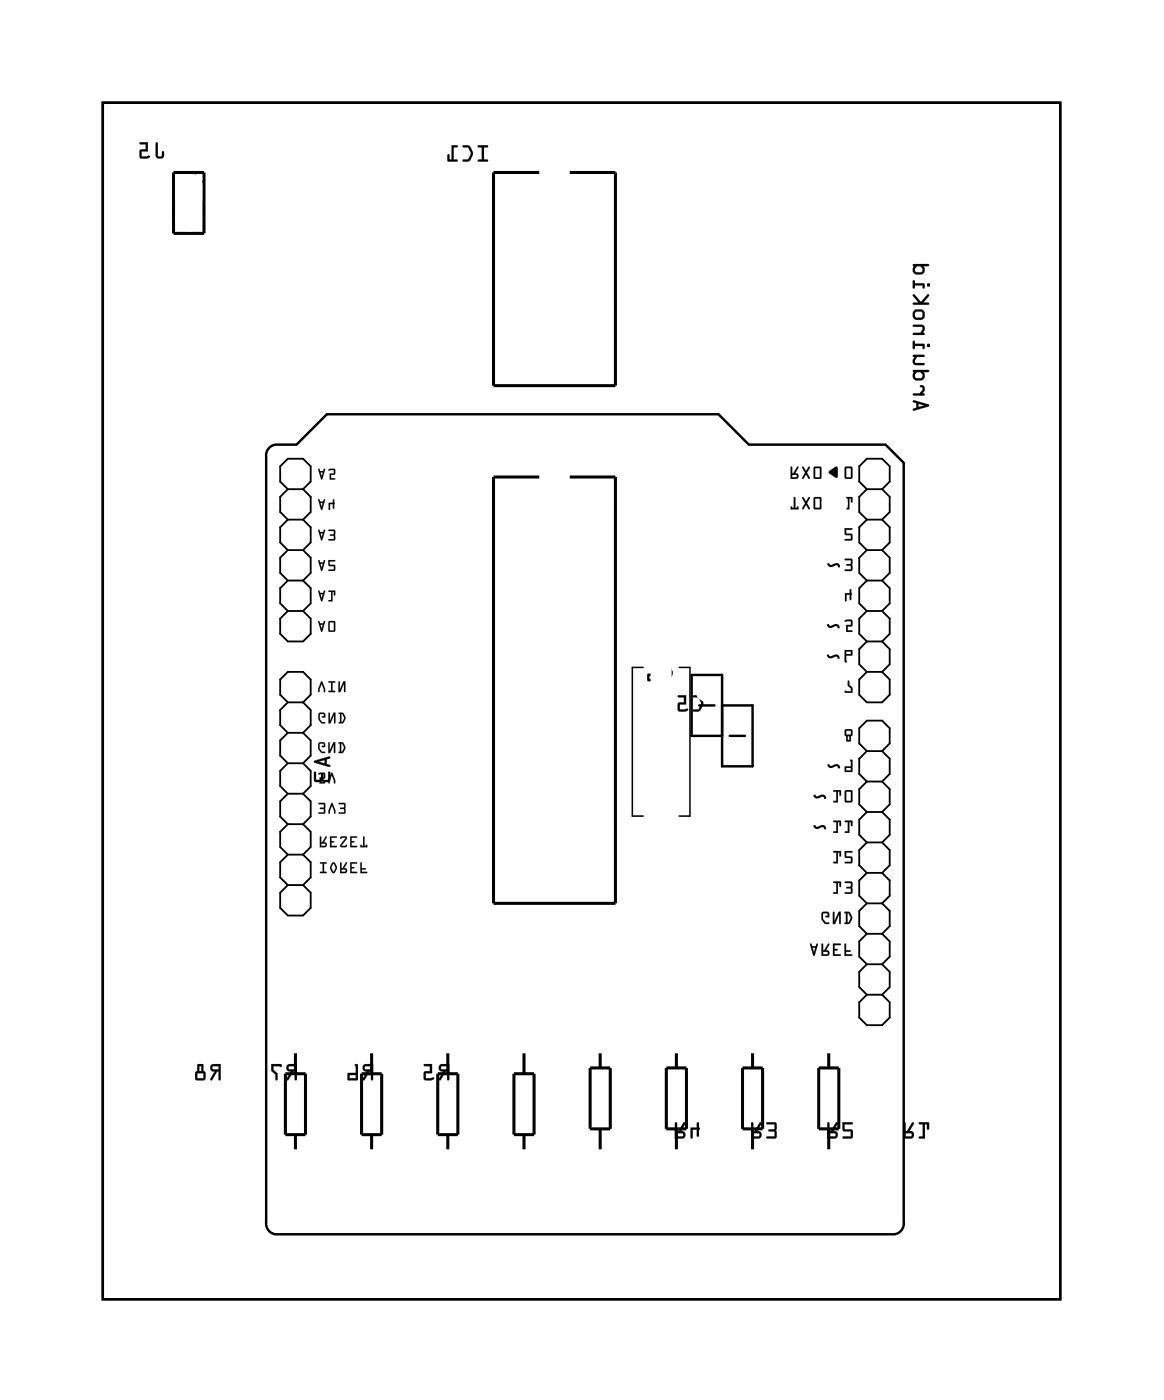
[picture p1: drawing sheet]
<svg xmlns="http://www.w3.org/2000/svg" width="97mm" height="117mm" viewBox="0 0 97 117" stroke-linecap="round" stroke-linejoin="round" font-family="sans-serif">
<path d="M8.6 8.6h79.8v99.8h-79.8zM22.5 37.3l.3-.2h1.9l2.5-2.5h32.7l2.5 2.5h11.4l1.5 1.5v63.4a.9 .9 0 0 1-1 .9h-51.1a.9 .9 0 0 1-1-.9v-63.9a.9 .9 0 0 1 .3-.8zM58.3 58.8h1.2M60.2 58.8h2.5v5.1h-2.5v-7.6h-2.6v5.1h2.6M60.8 61.4h1.3" fill="none" stroke="#000" stroke-width=".2"/>
<path d="M8.6 8.6h79.8v99.8h-79.8z" fill="none" stroke="#000" stroke-width=".08"/>
<g fill="none" stroke="#000" stroke-width=".25">
<path d="M14.5 14.4h2.5v5.1h-2.5zM44.9 14.4h-3.8v17.8h10.2v-17.8h-3.8M44.9 39.8h-3.8v35.5h10.2v-35.5h-3.8M23.8 89.6h1.7v5h-1.7zM24.6 87.7v1.9M24.6 94.6v1.4M30.1 89.6h1.7v5h-1.7zM31 87.7v1.9M31 94.6v1.4M36.5 89.6h1.7v5h-1.7zM37.3 87.7v1.9M37.3 94.6v1.4"/>
<path d="M42.8 89.6h1.7v5h-1.7zM43.7 87.7v1.9M43.7 94.6v1.4M49.2 89.1h1.7v5.1h-1.7zM50 87.7v1.4M50 94.2v1.8M55.5 89.1h1.7v5.1h-1.7zM56.4 87.7v1.4M56.4 94.2v1.8M61.9 89.1h1.7v5.1h-1.7zM62.7 87.7v1.4M62.7 94.2v1.8"/>
<path d="M68.2 89.1h1.7v5.1h-1.7zM69.1 87.7v1.4M69.1 94.2v1.8"/>
</g>
<path d="M16.1 14.4l.9 .9M53.6 55.7h-.9v12.4h.9M56.6 55.7h.9v12.4h-.9" fill="none" stroke="#000" stroke-width=".13"/>
<g fill="none" stroke="#000" stroke-width=".15">
<path d="M24 40.8l-.6-.6v-1.3l.6-.6h1.3l.6 .6v1.3l-.6 .6M24 51l-.6 .6v1.3l.6 .6h1.3l.6-.6v-1.3l-.6-.6M24 58.6l-.6-.7v-1.2l.6-.7h1.3l.6 .7v1.2l-.6 .7M24 43.3h1.3M24 43.3l-.6 .7v1.2l.6 .7M24 40.8h1.3M24 40.8l-.6 .6v1.3l.6 .6M24 45.9l-.6 .6v1.3l.6 .6M24 48.4l-.6 .7v1.2l.6 .7M24 58.6l-.6 .6v1.3l.6 .6M24 45.9h1.3M24 51h1.3"/>
<path d="M24 48.4h1.3M24 58.6h1.3M25.3 40.8l.6 .6v1.3l-.6 .6M25.3 43.3l.6 .7v1.2l-.6 .7M25.3 45.9l.6 .6v1.3l-.6 .6M25.3 48.4l.6 .7v1.2l-.6 .7M25.3 58.6l.6 .6v1.3l-.6 .6M72.2 43.3h1.3M72.2 40.8h1.3M72.2 45.9h1.3M72.2 51h1.3M72.2 48.4h1.3"/>
<path d="M72.2 53.5h1.3M72.2 40.8l-.6-.6v-1.3l.6-.6h1.3l.7 .6v1.3l-.7 .6M72.2 40.8l-.6 .6v1.3l.6 .6M72.2 43.3l-.6 .7v1.2l.6 .7M72.2 45.9l-.6 .6v1.3l.6 .6M72.2 48.4l-.6 .7v1.2l.6 .7M72.2 51l-.6 .6v1.3l.6 .6M72.2 53.5l-.6 .6v1.3l.6 .6M72.2 56l-.6 .7v1.2l.6 .7h1.3l.7-.7v-1.2l-.7-.7M72.2 56h1.3M73.5 40.8l.7 .6v1.3l-.7 .6M73.5 43.3l.7 .7v1.2l-.7 .7"/>
<path d="M73.5 45.9l.7 .6v1.3l-.7 .6M73.5 48.4l.7 .7v1.2l-.7 .7M73.5 51l.7 .6v1.3l-.7 .6M73.5 53.5l.7 .6v1.3l-.7 .6M24 73.8l-.6 .7v1.2l.6 .7h1.3l.6-.7v-1.2l-.6-.7M24 61.1l-.6 .7v1.2l.6 .7M24 63.7l-.6 .6v1.3l.6 .6M24 66.2l-.6 .6v1.3l.6 .6M24 68.7l-.6 .7v1.2l.6 .7M24 71.3l-.6 .6v1.3l.6 .6M24 61.1h1.3M24 66.2h1.3"/>
<path d="M24 63.7h1.3M24 68.7h1.3M24 73.8h1.3M24 71.3h1.3M25.3 61.1l.6 .7v1.2l-.6 .7M25.3 63.7l.6 .6v1.3l-.6 .6M25.3 66.2l.6 .6v1.3l-.6 .6M25.3 68.7l.6 .7v1.2l-.6 .7M25.3 71.3l.6 .6v1.3l-.6 .6M72.2 62.6l-.6-.6v-1.3l.6-.6h1.3l.7 .6v1.3l-.7 .6M72.2 62.6l-.6 .7v1.3l.6 .6M72.2 65.2l-.6 .6v1.3l.6 .6"/>
<path d="M72.2 67.7l-.6 .7v1.2l.6 .7M72.2 70.3l-.6 .6v1.3l.6 .6M72.2 72.8l-.6 .6v1.3l.6 .6M72.2 75.3l-.6 .7v1.3l.6 .6M72.2 77.9l-.6 .6v1.3l.6 .6M72.2 77.9h1.3M72.2 75.3h1.3M72.2 70.3h1.3M72.2 72.8h1.3M72.2 67.7h1.3M72.2 62.6h1.3M72.2 65.2h1.3"/>
<path d="M73.5 62.6l.7 .7v1.3l-.7 .6M73.5 65.2l.7 .6v1.3l-.7 .6M73.5 67.7l.7 .7v1.2l-.7 .7M73.5 70.3l.7 .6v1.3l-.7 .6M73.5 72.8l.7 .6v1.3l-.7 .6M73.5 75.3l.7 .7v1.3l-.7 .6M73.5 77.9l.7 .6v1.3l-.7 .6M72.2 80.4l-.6 .7v1.2l.6 .7M72.2 83l-.6 .6v1.3l.6 .6h1.3l.7-.6v-1.3l-.7-.6M72.2 83h1.3M72.2 80.4h1.3M73.5 80.4l.7 .7v1.2l-.7 .7"/>
</g>
<g fill="#000">
<path d="M69.1 39.3l.7-.4v.9h-.1l-.6-.3zM69.1 41.5h.1l.6 .4-.6 .5-.1-.1zM70.7 56.8h.1v.3l.2 .3 .1 .4-.7-.1 .1-.1 .4 .1v-.3l-.2-.2zM70.4 51.8l.2-.1 .4 .1v.4l-.3 .1v.3h.3v.1h-.5v-.6h.4v-.3l-.4 .1zM70.4 46.6h.5l.1 .1 .1 .8-.1 .1h-.6l.1-.1h.4v-.3l-.4-.1 .4-.1v-.3h-.5zM70.4 44.1h.6v.1h-.5v.3h.4l.1 .1 .1 .4-.1 .1-.6-.1h.1h.4v-.4h-.5zM70.4 41.5h.6v.4h-.1v-.3h-.1v.9l-.4-.1h.3v-.8h-.3zM70.4 49.5h.4v-.3h.1l.1 .3-.1 .5h-.1v-.4h-.2v.5h-.2z"/>
<path d="M13 11.9v1.1a.36 .36 0 0 0 .3 .2 .36 .36 0 0 0 .4-.2v-.3l-.1-.1-.1 .1v.3h-.3v-1zM11.7 11.9v.1h.4v.5h-.4l-.1 .6 .2 .1h.4a.15 .15 0 0 0 .2 0 .15 .15 0 0 0 0-.2h-.6v-.4h.5v-.7z"/>
<path d="M13 11.9v1.1a.37 .37 0 0 0 .3 .2 .37 .37 0 0 0 .4-.2v-.3a.1 .1 0 0 0-.1-.1 .1 .1 0 0 0-.1 .1v.3h-.3v-1zM13 11.9l.1 .1 .1 1h.3l.1-.4 .1 .1v.3a.35 .35 0 0 1-.4 .2 .35 .35 0 0 1-.3-.2zM11.6 11.9l.1 .1h.4v.5h-.4l-.1 .6 .2 .1h.6a.11 .11 0 0 0 .1-.2 .1 .1 0 0 0-.1 0h-.6v-.4h.5v-.7zM11.7 11.9h.6v.7h-.5v.5l.6-.1h.1l-.1 .1-.6 .1-.2-.1 .1-.6h.5v-.5h-.5z"/>
<path d="M39.8 12.1l.1 .2h.3v1h-.3l-.1 .1 .8 .1v-.2h-.3v-1h.3l.1-.1zM38.6 12.1v.2h.4l.2 .5-.2 .5h-.4v.1v.1a.6 .6 0 0 0 .8-.6v-.3l-.2-.4-.2-.1zM37.6 12.1v1.2h-.1v-.4h-.2v.5l.8 .1v-.2h-.3v-1h.3l.1-.1z"/>
<path d="M39.8 12.1l.1 .2h.3v1h-.3a.1 .1 0 0 0-.1 .1 .1 .1 0 0 0 .1 .1h.7a.1 .1 0 0 0 .1-.1 .1 .1 0 0 0-.1-.1h-.3v-1h.3a.1 .1 0 0 0 .1-.1 .1 .1 0 0 0-.1-.1zM39.8 12.1l.9 .1-.1 .1h-.3v1h.3v.2l-.8-.1 .1-.1h.3v-1h-.3zM38.6 12.1v.2h.4l.2 .5-.2 .5h-.4a.1 .1 0 0 0-.1 .1 .1 .1 0 0 0 .1 .1l.6-.1 .2-.6-.3-.6zM38.6 12.1l.5 .1 .3 .4a.83 .83 0 0 1-.4 .9h-.4v-.1v-.1h.4l.2-.4v-.2l-.2-.4h-.4zM37.6 12.1v1.2h-.1v-.4a.1 .1 0 0 0-.1-.1 .1 .1 0 0 0-.1 .1v.6h.8a.1 .1 0 0 0 .1-.1 .1 .1 0 0 0-.1-.1h-.3v-1h.3a.1 .1 0 0 0 .1-.1 .1 .1 0 0 0-.1-.1zM37.6 12.1l.5 .1v.1h-.3v1h.3v.2l-.8-.1v-.5h.1l.1 .4h.1z"/>
<path d="M26.5 39.1l.2 .9h.1l.3-.9h-.1l-.1 .2h-.2l-.1-.2zM26.5 39.1h.1l.1 .2h.2l.1-.2 .1 .1-.3 .8zM26.7 39.4h.2l-.1 .3zM26.7 39.4l.1 .4 .1-.4zM27.4 39.2v.1l.4-.1v.3h-.3v.5h.4v-.1h-.3v-.3h.3v-.4l-.3-.1zM27.4 39.2l.2-.1 .3 .1v.4h-.3v.3h.3v.1h-.4v-.5h.3v-.3l-.4 .1z"/>
<path d="M26.5 39.1l.3 .9 .3-.9h-.1l-.1 .2h-.2l-.1-.2zM26.7 39.4h.2l-.1 .3zM27.4 39.2v.1l.4-.1v.3h-.3v.5h.4v-.1h-.3v-.3h.3v-.4l-.3-.1z"/>
<path d="M65.9 38.9v1.1h.5a.24 .24 0 0 0 .2-.3 .24 .24 0 0 0-.3-.2l.3-.5-.2-.1-.3 .6h-.1v-.5zM65.9 38.9l.1 .1v.5h.1l.3-.6 .1 .1-.2 .5a.23 .23 0 0 1 .3 .2 .23 .23 0 0 1-.2 .2h-.5zM66 39.6h.4v.2h-.4zM66 39.6v.2h.4v-.2zM66.9 38.9l.2 .5-.3 .5h.2l.2-.3 .3 .3v-.1l-.2-.4 .2-.4-.1-.1-.2 .4-.2-.4zM66.9 38.9h.1l.2 .4 .2-.4 .1 .1-.3 .4 .3 .4v.1l-.3-.4-.2 .4h-.1l.2-.5zM67.8 38.9v1l.1 .1 .5-.1 .1-.1v-.8l-.2-.1zM67.9 39l.4-.1 .1 .1 .1 .8-.1 .1h-.5h-.1zM67.9 39h.4v.8h-.4zM67.9 39v.8h.4v-.8z"/>
<path d="M65.9 38.9v1h.5a.24 .24 0 0 0 .2-.2 .24 .24 0 0 0-.3-.2l.2-.5v-.1l-.4 .6h-.1v-.5zM66 39.6h.4v.2h-.4zM66.9 38.9l.2 .5-.2 .5h.1l.2-.3 .3 .3v-.1l-.2-.4 .2-.4-.1-.1-.2 .4-.2-.4zM67.8 39v.9h.1h.5l.1-.1v-.8l-.2-.1zM67.9 39h.4v.8h-.4z"/>
<path d="M69.1 39.3v.2l.5 .4 .2-.1v-.8v-.1zM69.1 39.3l.7-.4v.9h-.1l-.6-.3z"/>
<path d="M70.4 38.9v1l.1 .1 .5-.1 .1-.1-.1-.8-.1-.1zM70.4 39l.5-.1 .1 .1v.8v.1h-.5h-.1zM70.5 39h.4v.8h-.4zM70.5 39v.8h.4v-.8z"/>
<path d="M70.4 39v.9h.1h.5l.1-.1-.1-.8-.1-.1zM70.5 39h.4v.8h-.4z"/>
<path d="M76.1 33.4v.1l.3 .1v.4l-.3 .1v.2l1.3-.5v-.1zM76.5 33.7l.5 .1-.5 .2zM76.7 32.1v.2h.2v.2l-.3 .3h-.5v.2h.9v-.2h-.1l.2-.2a.33 .33 0 0 0-.1-.3 .33 .33 0 0 0-.3-.2zM76.1 30.9v.1h.1l-.1 .2v.3l.3 .2h.5l.2-.3-.2-.4h.5v-.1zM76.4 31.1h.3l.2 .1-.1 .3h-.5v-.3zM76.1 29.6v.1l.1 .1a.38 .38 0 0 0-.1 .3 .38 .38 0 0 0 .2 .4l.7-.1v-.1h-.7v-.2l.1-.3h.6l.1-.1zM76.1 28.4v.7h.1l.1-.2h.6v.2h.2l-.1-.4h-.7l-.1-.2zM77.2 28.8a.15 .15 0 0 0 .3 0 .15 .15 0 0 0-.3 0zM76.1 27.1v.2h.7h.1l-.2 .5h-.6v.1h.9v-.1h-.1a.38 .38 0 0 0 .2-.4 .38 .38 0 0 0-.3-.3zM76.1 26.2a.5 .5 0 0 0 1 0 .5 .5 0 0 0-1 0zM76.3 26h.5l.1 .1v.3l-.1 .1h-.5v-.1zM76.1 24.6v.1l.5 .5h-.5v.2h1.3v-.2h-.5l.5-.5v-.1l-.6 .6-.6-.6zM76.1 23.4v.7l.1-.1 .1-.2h.6v.2h.2l-.1-.4h-.7l-.1-.2zM77.2 23.8a.15 .15 0 0 0 .3 0 .15 .15 0 0 0-.3 0zM76.1 22v.1l.1 .1-.1 .2v.3l.3 .2h.5l.2-.3-.2-.4h.5v-.1v-.1zM76.4 22.2h.3l.2 .2-.1 .3h-.5v-.3z"/>
<path d="M76.1 33.4v.1l.3 .1v.4l-.3 .1v.2l1.3-.5v-.1zM76.1 33.4l1.3 .3v.1l-1.2 .5-.1-.2 .3-.1v-.4h-.3zM76.5 33.7l.5 .1-.5 .2zM76.5 33.7v.3l.6-.2zM76.7 32.1v.1l.2 .1v.2l-.3 .3h-.4a.1 .1 0 0 0-.1 .1 .1 .1 0 0 0 .1 .1h.8a.1 .1 0 0 0 .1-.1 .1 .1 0 0 0-.1-.1h-.1l.2-.2a.33 .33 0 0 0-.1-.3 .33 .33 0 0 0-.3-.2zM76.7 32.2v-.1a.31 .31 0 0 1 .3 .2 .31 .31 0 0 1 0 .3l-.1 .2h.1v.2h-.9v-.2h.5l.3-.3v-.2h-.2zM76.1 30.9v.1h.1l-.1 .2v.3l.3 .2h.5l.2-.3-.2-.4h.5a.1 .1 0 0 0 0-.1 .1 .1 0 0 0 0-.1zM76.1 30.9h1.3v.1h-.5l.2 .4-.2 .3h-.5l-.3-.2v-.3l.1-.2h-.1zM76.4 31.1h.3l.2 .1-.1 .3h-.5v-.3zM76.4 31.1l-.2 .2 .1 .2h.5l.1-.2-.2-.2zM76.1 29.6v.2h.1a.4 .4 0 0 0 .1 .7h.7a.1 .1 0 0 0 .1-.1 .1 .1 0 0 0-.1-.1h-.7v-.2l.1-.3h.6a.1 .1 0 0 0 .1-.1 .1 .1 0 0 0-.1-.1zM76.1 29.6l1 .1-.1 .1h-.6l-.2 .3 .1 .2h.7v.1h-.7a.35 .35 0 0 1-.2-.5l.1-.1-.1-.1zM76.1 28.4v.6a.1 .1 0 0 0 .1 .1 .1 .1 0 0 0 .1-.1v-.1h.6v.1a.1 .1 0 0 0 .1 .1 .1 .1 0 0 0 .1-.1l-.1-.3h-.7v-.2zM76.1 28.5h.1v.2h.8l.1 .4h-.2v-.3h-.7v.3h-.1zM77.2 28.8a.15 .15 0 0 0 .3 0 .15 .15 0 0 0-.3 0zM77.3 28.8a.13 .13 0 0 1 .2 0 .13 .13 0 0 1-.2 0zM76.1 27.1v.2h.7h.1l-.2 .5h-.5a.1 .1 0 0 0-.1 .1 .1 .1 0 0 0 .1 0h.8a.1 .1 0 0 0 .1-.1 .1 .1 0 0 0-.2 0 .4 .4 0 0 0-.1-.7zM76.1 27.1h.7a.35 .35 0 0 1 .2 .5l-.1 .2h.1v.1h-.9v-.1h.6l.2-.5h-.1l-.7-.1zM76.1 26.2a.51 .51 0 0 0 1 0 .51 .51 0 0 0-1 0zM76.1 26.2a.5 .5 0 0 1 1 0 .5 .5 0 0 1-1 0zM76.3 26h.5l.1 .4-.1 .1h-.5v-.1zM76.3 26l-.1 .4 .1 .1h.5l.1-.1v-.3l-.1-.1zM76.1 24.6v.1l.5 .5h-.4a.1 .1 0 0 0-.1 .1 .1 .1 0 0 0 .1 .1h1.2a.1 .1 0 0 0 0-.1 .1 .1 0 0 0 0-.1h-.5l.5-.5a.09 .09 0 0 0 0-.1 .09 .09 0 0 0-.1 0l-.5 .6-.6-.6zM76.1 24.6h.1l.6 .6 .6-.6v.1l-.5 .5 .5 .1v.1h-1.3v-.1l.5-.1-.5-.5zM76.1 23.4v.6a.1 .1 0 0 0 .1 .1 .1 .1 0 0 0 .1-.1v-.2h.6v.2a.1 .1 0 0 0 .1 .1 .1 .1 0 0 0 .1-.1l-.1-.4h-.7v-.2zM76.1 23.4h.1v.2h.8l.1 .4h-.2v-.2h-.7v.2l-.1 .1zM77.2 23.8a.15 .15 0 0 0 .3 0 .15 .15 0 0 0-.3 0zM77.3 23.8a.13 .13 0 0 1 .2 0 .13 .13 0 0 1-.2 0zM76.1 22v.1l.1 .1-.1 .2v.3l.3 .2h.5l.2-.3-.2-.4h.5a.1 .1 0 0 0 0-.1 .1 .1 0 0 0 0-.1zM76.1 22.1l1.3-.1v.1v.1h-.5l.2 .4-.2 .2-.5 .1-.3-.2v-.3l.1-.2h-.1zM76.4 22.2h.3l.2 .2-.1 .3h-.5v-.3zM76.4 22.2l-.2 .2 .1 .3h.5l.1-.3-.2-.2z"/>
<path d="M26.5 51.8l.2 .9h.1l.3-.9h-.1l-.1 .2h-.2l-.1-.2zM26.5 51.8h.1l.1 .2h.2l.1-.2 .1 .1-.3 .8zM26.7 52.1h.2l-.1 .3zM26.7 52.1l.1 .4 .1-.4zM27.4 51.8v.8l.1 .1h.4l.1-.1-.1-.7-.1-.1zM27.4 51.8h.4l.1 .1v.7v.1l-.5-.1zM27.5 51.9h.3v.7h-.3zM27.5 51.9v.7h.3v-.7z"/>
<path d="M26.5 49.3l.2 .8 .1 .1 .3-.9h-.1l-.1 .2h-.2l-.1-.2zM26.5 49.3h.1l.1 .2h.2l.1-.2h.1l-.3 .9zM26.7 49.6h.2l-.1 .3zM26.7 49.6l.1 .3 .1-.3zM27.4 49.3v.1h.2v.6h-.2v.1l.3 .1v-.8h.1v.2l.1 .1v-.4zM27.4 49.3h.5v.4l-.1-.1v-.2h-.1v.8l-.3-.1h.2v-.7h-.2z"/>
<path d="M26.5 46.7l.2 .9h.1l.3-.9h-.1l-.1 .2h-.2l-.1-.2zM26.5 46.7l.1 .1 .1 .1h.2l.1-.2 .1 .1-.3 .8zM26.7 47h.2l-.1 .4zM26.7 47l.1 .4 .1-.4zM27.4 46.7v.5h.4v.3h-.4v.1h.5v-.4l-.4-.1v-.3h.4v-.1zM27.4 46.7l.5 .1h-.4v.3l.4 .1v.4h-.5v-.1h.4v-.3h-.4z"/>
<path d="M26.5 44.2l.2 .8 .1 .1 .3-.9h-.1l-.1 .2h-.2l-.1-.2zM26.5 44.2h.1l.1 .2h.2l.1-.2h.1l-.3 .9zM26.7 44.5h.2l-.1 .3zM26.7 44.5l.1 .3 .1-.3zM27.4 44.2v.1h.4v.2l-.3 .1 .3 .1v.3h-.4l.5 .1 .1-.1-.1-.8h-.1zM27.4 44.2h.5v.8v.1l-.5-.1h.4v-.3l-.3-.1h.3v-.3h-.4z"/>
<path d="M26.5 41.6l.2 .9h.1l.3-.8-.1-.1-.1 .2h-.2l-.1-.1zM26.5 41.7h.1l.1 .1h.2l.1-.2 .1 .1-.3 .8zM26.7 41.9h.2l-.1 .4zM26.7 41.9l.1 .4 .1-.4zM27.4 41.9v.6h.1v-.5h.2v.4h.1l.1-.4-.1-.4-.1 .1v.2zM27.4 41.9h.3v-.2h.1l.1 .3-.1 .4h-.1v-.4h-.2v.5h-.1z"/>
<path d="M26.8 56.8l-.3 .7v.2h.1l.2-.7 .2 .7h.1v-.2l-.2-.6zM26.8 56.9h.1l.2 .6v.2l-.3-.7-.2 .7h-.1v-.2zM27.4 56.8v.1h.2v.7h-.2v.1h.5v-.1h-.2v-.7h.2zM27.4 56.8l.5 .1h-.2v.7h.2v.1h-.5l.2-.1v-.7h-.2zM28.2 56.8v.9h.2l.3-.7v.7h.1v-.9h-.2l-.3 .7v-.6zM28.2 56.8l.1 .1v.6l.3-.7h.2l-.1 .9v-.7l-.3 .7h-.2z"/>
<path d="M26.5 51.8l.3 .9 .3-.9h-.1l-.1 .2h-.2l-.1-.2zM26.7 52.1h.2l-.1 .3zM27.4 51.8v.8l.5 .1v-.1v-.7l-.1-.1zM27.5 51.9h.3v.7h-.3z"/>
<path d="M26.5 49.3l.3 .9 .3-.9h-.1l-.1 .2h-.2l-.1-.2zM26.7 49.6h.2l-.1 .3zM27.4 49.3v.1h.2v.6h-.2v.1l.3 .1v-.8h.1v.2l.1 .1v-.4z"/>
<path d="M26.5 46.7l.3 .9 .3-.9h-.1l-.1 .2h-.2l-.1-.2zM26.7 47h.2l-.1 .4zM27.4 46.7v.5h.4v.3h-.4v.1h.5v-.4l-.4-.1v-.3h.4v-.1z"/>
<path d="M26.5 44.2l.3 .9 .3-.9h-.1l-.1 .2h-.2l-.1-.2zM26.7 44.5h.2l-.1 .3zM27.4 44.2v.1h.4v.3h-.3l.3 .1v.3h-.4l.5 .1v-.1v-.8h-.1z"/>
<path d="M26.5 41.6l.3 .9 .3-.8-.1-.1-.1 .2h-.2l-.1-.1zM26.7 41.9h.2l-.1 .4zM27.4 41.9v.6h.1v-.5h.2v.4h.1l.1-.4-.1-.4-.1 .1v.2z"/>
<path d="M26.8 56.8l-.3 .7v.2h.1l.2-.7 .2 .7h.1v-.2l-.2-.6zM27.4 56.8v.1h.2v.7h-.2v.1h.5v-.1h-.2v-.7h.2zM28.2 56.8v.9h.2l.3-.7v.7h.1v-.9h-.2l-.3 .7v-.6z"/>
<path d="M26.6 59.5v.6l.2 .2h.3v-.1h-.2l-.2-.2v-.4h.3v.1h-.1l-.1 .1 .3 .1v-.4l-.2-.1zM26.6 59.5l.3-.1 .2 .1v.3h-.3l.2-.1v-.1h-.4l.1 .4 .2 .2 .2 .1h-.2h-.2a.66 .66 0 0 1-.1-.8zM27.4 59.4v1h.1l.3-.8v.7h.1l.1-.9h-.2l-.3 .7v-.6zM27.4 59.5h.1v.7l.3-.8h.2l-.1 .9h-.1v-.7l-.3 .7h-.1zM28.2 59.4v.1l.1 .1v.6l-.1 .1h.3l.3-.3v-.2l-.2-.3zM28.2 59.5h.4l.2 .3v.2l-.3 .3h-.3l.1-.1v-.7zM28.5 59.6l.2 .3-.2 .3zM28.4 59.5l.1 .7 .2-.3-.1-.3z"/>
<path d="M26.6 59.5h-.1a.57 .57 0 0 0 .6 .8v-.1h-.2l-.2-.2v-.4h.3v.1l-.2 .1h.3v-.3l-.2-.1zM27.4 59.5v.8h.1l.3-.7v.7h.1l.1-.9h-.2l-.3 .7v-.6zM28.2 59.5l.1 .1v.6l-.1 .1h.4a.53 .53 0 0 0 .1-.8l-.2-.1zM28.5 59.6l.2 .3-.2 .3z"/>
<path d="M55.2 55.5l.1 .1h.4l.2 .5-.2 .5h-.4l-.1 .2h.1a.6 .6 0 0 0 .8-.6l-.1-.2-.2-.5-.2-.1zM54.6 55.5v.7h-.6v.6h.8v-1.3zM54.1 56.4h.5v.2h-.5z"/>
<path d="M55.2 55.5l.1 .1h.4l.2 .5-.2 .5h-.4a.1 .1 0 0 0-.1 .1 .1 .1 0 0 0 .1 .1l.5-.1 .3-.6-.3-.6zM55.2 55.5h.6l.2 .5a.83 .83 0 0 1-.3 .8h-.4l-.1-.1 .1-.1h.4l.2-.4v-.2l-.2-.4h-.4zM54.6 55.5v.7h-.6v.6h.8v-1.3v-.1zM54.6 55.5h.2v1.3h-.8v-.6h.6zM54.1 56.4h.5v.2h-.5zM54.1 56.4v.2h.5v-.2z"/>
<path d="M57.8 58v.2h.4l.2 .5-.2 .5h-.4v.1v.1a.6 .6 0 0 0 .8-.6v-.3l-.2-.4-.2-.1zM56.5 58v.2h.5v.4h-.5v.6l.2 .2h.4a.15 .15 0 0 0 .2-.1 .15 .15 0 0 0-.1-.2l-.5 .1v-.4h.5v-.8z"/>
<path d="M57.8 58v.2h.4l.2 .5-.2 .5h-.4a.1 .1 0 0 0-.1 .1 .1 .1 0 0 0 .1 .1l.6-.1 .2-.6-.3-.7zM57.8 58h.5l.3 .5a.83 .83 0 0 1-.4 .8h-.4v-.1h.4l.2-.4v-.2l-.2-.4h-.4zM56.5 58v.2h.5v.4h-.5v.6l.2 .2 .6-.1a.1 .1 0 0 0 .1-.1 .11 .11 0 0 0-.2-.1l-.5 .1v-.4h.5v-.8zM56.5 58h.7v.8l-.6-.1v.5l.7-.1v.1v.1h-.6l-.2-.1v-.6h.5v-.4h-.5z"/>
<path d="M66.2 41.5v.9l-.3-.2v.3h.7l-.1-.3-.2 .2v-.9zM66.2 41.5h.1v.9h.1l.1-.2 .1 .3h-.7v-.3l.1 .2h.2zM66.9 41.5l.2 .5-.3 .4 .2 .1 .2-.4 .3 .4v-.1l-.2-.4 .2-.5h-.1l-.2 .3-.2-.3zM66.9 41.5h.1l.2 .3 .2-.3h.1l-.3 .5 .3 .4v.1l-.3-.4-.2 .4-.1-.1 .2-.4zM67.8 41.5v.9l.1 .1h.5l.1-.1v-.9l-.2-.1zM67.9 41.5h.4h.1l.1 .9-.1 .1h-.5l-.1-.1zM67.9 41.6h.4v.8h-.4zM67.9 41.6v.8h.4v-.8z"/>
<path d="M66.2 41.5v.9l-.3-.2v.3h.7l-.1-.3-.2 .2v-.9zM66.9 41.5l.2 .5-.2 .4 .1 .1 .2-.4 .3 .4v-.1l-.2-.4 .2-.5h-.1l-.2 .3-.2-.3zM67.8 41.5v.9l.1 .1h.5l.1-.1v-.9h-.2zM67.9 41.6h.4v.8h-.4z"/>
<path d="M69.1 41.5v.8l.1 .1 .6-.5-.6-.4zM69.1 41.5h.1l.6 .4-.6 .5-.1-.1z"/>
<path d="M70.7 56.8v.4l.2 .2v.3l-.4-.1-.1 .1 .7 .1v-.4l-.3-.3v-.3zM70.7 56.8h.1v.3l.2 .3 .1 .4-.7-.1 .1-.1 .4 .1v-.3l-.2-.2z"/>
<path d="M70.4 54.2v1l.1 .1 .1-.1-.1-.1v-.4h.5l.1-.4-.1-.1zM70.4 54.2l.6 .1v.4h-.5l.1 .5h-.1h-.1zM70.5 54.3h.4v.3h-.4zM70.5 54.3v.3h.4v-.3z"/>
<path d="M70.4 51.8l.1 .1 .4-.1v.3h-.4v.6h.5v-.1h-.3v-.3l.3-.1v-.4l-.4-.1zM70.4 51.7h.5l.1 .1v.4l-.3 .1v.3h.3v.1h-.5v-.6h.4v-.3l-.4 .1z"/>
<path d="M70.4 46.6v.1h.5v.3l-.4 .1 .4 .1v.3h-.4l-.1 .1h.6l.1-.1-.1-.8-.1-.1zM70.4 46.6h.5l.1 .1v.8v.1h-.6l.1-.1h.4v-.3l-.4-.1 .4-.1v-.3h-.5z"/>
<path d="M70.4 44v.6h.5v.4l-.4-.1-.1 .1 .6 .1 .1-.1-.1-.4-.1-.1h-.4v-.3h.5l.1-.1zM70.4 44.1h.6v.1h-.5v.3l.5 .1v.4v.1l-.6-.1h.1h.4v-.4h-.5z"/>
<path d="M70.4 41.5v.1h.3v.8h-.3l.4 .1v-.9h.1v.3h.1l.1-.4zM70.4 41.5h.6v.4h-.1v-.3h-.1v.9l-.4-.1h.3v-.8h-.3z"/>
<path d="M70.4 54.2v1h.1h.1l-.1-.5h.5l.1-.4-.1-.1zM70.5 54.3h.4v.3h-.4z"/>
<path d="M70.4 49.5v.7l.2-.1v-.5h.2v.4h.1l.1-.5-.1-.3h-.1v.3zM70.4 49.5h.4v-.3h.1l.1 .3-.1 .5h-.1v-.4h-.2l-.1 .5h-.1z"/>
<path d="M26.5 64.5l.1 .1h.4v.2h-.4v.6h.5v-.2h-.3v-.2l.3-.1v-.4l-.4-.1zM26.5 64.5l.2-.1 .4 .1v.4h-.4v.3h.4v.1l-.5 .1v-.6h.4v-.2h-.4zM27.6 64.4l-.2 .7v.2h.1l.2-.6 .1 .6 .1 .1 .1-.3-.3-.6zM27.6 64.5h.1l.2 .6v.2l-.2-.7-.2 .7h-.1v-.2z"/>
<path d="M26.6 62v.5l.2 .3h.3v-.1h-.3l-.1-.2-.1-.4 .3-.1 .1 .2h-.2v.1h.3v-.3l-.2-.1zM26.6 62l.3-.1 .2 .1v.3h-.3l.2-.1-.1-.2-.3 .1 .1 .4 .1 .2 .3 .1h-.2l-.2-.1a.66 .66 0 0 1-.1-.7zM27.4 61.9v.9h.1l.3-.7v.7h.1l.1-.9h-.2l-.3 .7v-.6zM27.4 61.9l.1 .1v.6l.3-.7h.1v.9h-.1v-.7l-.3 .7h-.1zM28.2 61.9v.1h.1v.7l-.1 .1h.3l.3-.3v-.2l-.2-.4zM28.2 61.9h.4l.2 .3v.3l-.3 .3h-.3l.1-.1v-.7zM28.4 62l.3 .4-.3 .3zM28.4 62l.1 .7 .2-.3-.2-.3z"/>
<path d="M26.5 64.5l.1 .1h.4v.2h-.4v.6l.5-.1v-.1h-.3v-.2l.3-.1v-.4l-.4-.1zM27.6 64.5l-.2 .6v.2h.1l.2-.6 .1 .6h.1v-.2l-.2-.6z"/>
<path d="M26.6 62h-.1a.57 .57 0 0 0 .5 .8l.1-.1h-.3l-.1-.2-.1-.4 .3-.1 .1 .2-.2 .1h.3v-.3l-.2-.1zM27.4 61.9v.9h.1l.3-.7v.7h.1v-.9h-.1l-.3 .7v-.6zM28.2 61.9l.1 .1v.7l-.1 .1h.4a.53 .53 0 0 0 0-.8l-.1-.1zM28.4 62l.3 .4-.2 .3z"/>
<path d="M26.5 67l.1 .1h.4v.2l-.4 .1 .4 .1v.3h-.4h-.1l.5 .1 .1-.1v-.8h-.1zM26.6 67h.5v.8l-.1 .1-.5-.1h.1h.4v-.3l-.3-.1 .3-.1v-.2h-.4zM27.6 67l-.2 .6v.2h.1l.2-.6 .1 .6 .1 .1 .1-.3-.3-.6zM27.6 67h.1l.3 .6-.1 .3-.2-.7-.2 .6h-.1v-.2zM28.2 67l.1 .1h.4v.2l-.4 .1 .4 .1v.3h-.4h-.1l.5 .1 .1-.1v-.8h-.1zM28.2 67h.6v.8l-.1 .1-.5-.1h.1h.4v-.3l-.4-.1 .4-.1v-.2h-.4z"/>
<path d="M26.5 67l.1 .1h.4v.2l-.4 .1 .4 .1v.3h-.4h-.1l.5 .1 .1-.1v-.8h-.1zM27.6 67l-.2 .6v.2h.1l.2-.6 .1 .6 .1 .1 .1-.3-.3-.6zM28.2 67l.1 .1h.4v.2l-.4 .1 .4 .1v.3h-.4h-.1l.5 .1 .1-.1v-.8h-.1z"/>
<path d="M26.7 69.8v.9h.4a.21 .21 0 0 0 .1-.3 .21 .21 0 0 0-.2-.1l.2-.5h-.1l-.2 .5h-.1v-.5zM26.7 69.8h.1v.5h.1l.2-.5h.1l-.2 .5a.21 .21 0 0 1 .2 .1 .21 .21 0 0 1-.1 .3h-.4zM26.8 70.4h.3v.1l-.3 .1zM26.8 70.4v.2l.3-.1v-.1zM27.5 69.8v.9h.5v-.2l-.4 .1v-.3l.3-.1h-.3v-.3h.4l.1-.1zM27.5 69.8h.6l-.1 .1h-.4v.3h.2l-.2 .1v.3h.4v.1h-.5zM28.4 69.8v.2l.1-.1h.3l-.4 .6v.1l.1 .1h.3l.1-.1v-.1h-.1h-.3l.4-.7h-.1zM28.4 69.8h.4h.1l-.4 .7 .3 .1 .1-.1-.1 .2-.4-.1v-.1l.4-.6h-.3l-.1 .1zM29.2 69.8v.9h.5v-.2l-.4 .1v-.3l.2-.1h-.2v-.3h.4l.1-.1zM29.2 69.8h.6l-.1 .1h-.4v.3h.2l-.2 .1v.3h.4v.1h-.5zM30.3 69.8v.8l-.2-.1-.1 .2h.6v-.2l-.2 .1v-.8zM30.3 69.8h.1v.8l.2-.1v.2h-.6l.1-.2 .2 .1z"/>
<path d="M26.7 71.9v.1h.2v.7h-.2v.1h.5v-.1h-.2v-.7h.2zM26.7 71.9l.5 .1h-.2v.7h.2v.1h-.5l.2-.1v-.7h-.2zM27.7 72l-.2 .4 .2 .4h.1l.3-.5-.2-.3zM27.7 72h.2l.2 .3v.2l-.3 .3-.1-.1-.2-.3zM27.8 72l.2 .4-.2 .3-.2-.3zM27.8 72l-.2 .4 .2 .3 .2-.3zM28.4 71.9l-.1 .9h.5a.21 .21 0 0 0 .1-.2 .21 .21 0 0 0-.2-.2l.2-.4-.1-.1-.3 .5v-.4zM28.4 71.9l.1 .1v.4l.3-.5 .1 .1-.2 .4a.21 .21 0 0 1 .2 .2 .21 .21 0 0 1-.1 .2h-.5zM28.5 72.5h.3v.2h-.3zM28.5 72.5v.2h.3v-.2zM29.2 71.9v.9h.5v-.1h-.4v-.3h.2l-.2-.1v-.3h.4h.1zM29.2 71.9l.6 .1h-.1h-.4v.3l.2 .1h-.2v.3h.4v.1h-.5zM30 71.9v.9h.6v-.1h-.4v-.2h.3l-.3-.1v-.4zM30.1 71.9v.1v.4l.4 .1h-.4v.2h.5v.1h-.6z"/>
<path d="M26.7 69.8v.9h.4a.21 .21 0 0 0 .1-.3 .21 .21 0 0 0-.2-.1l.2-.5-.3 .5h-.1v-.5zM26.8 70.4h.3v.1l-.3 .1zM27.5 69.8v.9h.5v-.1h-.4v-.3l.3-.1h-.3v-.3h.4l.1-.1zM28.4 69.8v.2l.1-.1h.3l-.4 .7 .1 .1h.3l.1-.2-.1 .1-.3-.1 .4-.7h-.1zM29.2 69.8v.9h.5v-.1h-.4v-.3l.2-.1h-.2v-.3h.4l.1-.1zM30.3 69.8v.8l-.2-.1-.1 .2h.6v-.2l-.2 .1v-.8z"/>
<path d="M26.7 71.9v.1h.2v.7h-.2v.1h.5v-.1h-.2v-.7h.2zM27.7 72l-.2 .4 .2 .4h.1l.3-.5-.2-.3zM27.8 72l.2 .4-.2 .3-.2-.3zM28.4 71.9l-.1 .9h.5a.21 .21 0 0 0 .1-.2 .21 .21 0 0 0-.2-.2l.2-.4-.1-.1-.3 .5v-.4zM28.5 72.5h.3v.2h-.3zM29.2 71.9v.9h.5v-.1h-.4v-.3h.2l-.2-.1v-.3h.4h.1zM30.1 71.9l-.1 .9h.6v-.1h-.4v-.2h.3l-.3-.1-.1-.4z"/>
<path d="M26.2 63.5v.1l1.2 .4 .1-.1v-.1l-.3-.1v-.4l.3-.1v-.1zM26.2 63.5l1.2-.4 .1 .1-.3 .1v.4l.3 .1v.1l-.1 .1-1.2-.4zM26.6 63.5l.5-.1v.3zM26.5 63.5l.6 .2v-.3zM26.2 64.4v.7l.1 .1h.5h.6l.1-.1v-.7a.1 .1 0 0 0-.1 0 .1 .1 0 0 0-.1 0l.1 .7-.4-.1-.1-.4a.1 .1 0 0 0-.1-.1 .1 .1 0 0 0-.1 .1v.4l-.4 .1v-.7zM26.2 64.4h.1v.7l.4-.1 .1-.4v-.1l.1 .1 .1 .4 .4 .1v-.7h.1v.7l-.1 .1-.6-.1-.5 .1-.1-.1z"/>
<path d="M26.2 63.5v.1l1.2 .4 .1-.1v-.1l-.3-.1v-.4h.3v-.2zM26.6 63.5l.5-.1v.3zM26.2 64.4v.7l.1 .1h.5h.6l.1-.1v-.7h-.1v.7l-.4-.1-.1-.4-.1-.1v.1l-.1 .4-.4 .1v-.7z"/>
<path d="M67.5 78.7l.3 1h.1l.3-1h-.1l-.1 .2h-.3l-.1-.2zM67.5 78.7h.1l.1 .2h.3l.1-.2 .1 .1-.3 .9h-.1zM67.7 79.1h.2l-.1 .3zM67.7 79l.1 .4 .2-.4zM68.5 78.7v1h.4a.24 .24 0 0 0 .2-.2 .24 .24 0 0 0-.3-.2l.3-.6h-.1l-.3 .6h-.1v-.6zM68.5 78.7h.1v.6h.1l.3-.6h.1l-.3 .6a.23 .23 0 0 1 .3 .1 .23 .23 0 0 1-.2 .3h-.4zM68.6 79.4h.3l.1 .2h-.4zM68.6 79.4v.2h.4v-.2zM69.4 78.7v1h.6v-.1h-.4v-.3l.2-.1-.2-.1v-.3h.4l.1-.1zM69.4 78.7h.7l-.1 .1h-.4v.4h.2l-.2 .1v.3h.4v.1h-.6zM70.4 78.7v1h.6v-.1h-.5v-.2l.4-.1h-.1h-.3v-.6zM70.4 78.7h.1v.6h.4l-.4 .1v.2h.5v.1h-.6z"/>
<path d="M67.5 78.7l.3 1h.1l.3-1h-.1l-.1 .2h-.3l-.1-.2zM67.7 79.1h.2l-.1 .3zM68.5 78.7v1h.4a.24 .24 0 0 0 .2-.2 .24 .24 0 0 0-.3-.2l.3-.6h-.1l-.3 .6h-.1v-.6zM68.6 79.4h.4v.2h-.4zM69.4 78.7v1h.6v-.1h-.4v-.3l.2-.1-.2-.1v-.3h.4l.1-.1zM70.4 78.7v1h.6v-.1h-.5v-.2l.4-.1h-.4v-.6z"/>
<path d="M68.5 76.1v.7l.3 .3h.3v-.1l-.3-.1-.2-.2v-.5h.3l.1 .2h-.2v.1h.3v-.3l-.2-.2zM68.5 76.1l.4-.1 .2 .2v.3h-.3l.2-.1-.1-.2h-.3v.5l.2 .2 .3 .1-.2 .1-.2-.1a.75 .75 0 0 1-.2-.9zM69.4 76.1v1h.2l.3-.8v.7l.1 .1 .1-1.1h-.2l-.3 .8v-.7zM69.4 76.1h.1v.8l.4-.9h.2l-.1 1.1-.1-.1v-.8l-.3 .9h-.2zM70.4 76.1v.1h.1v.7l-.1 .1 .3 .1 .3-.4v-.2l-.2-.4zM70.4 76.1h.4l.2 .3v.3l-.3 .4-.3-.1 .1-.1v-.7l-.1-.1zM70.6 76.2h.1l.2 .4-.3 .3zM70.6 76.2l.1 .7 .2-.3-.2-.4z"/>
<path d="M68.5 76.1v.1a.65 .65 0 0 0 .6 .9v-.1l-.3-.1-.2-.2v-.5h.3l.1 .2h-.2v.1h.3v-.3l-.2-.2zM69.4 76.1v1h.2l.3-.8v.7l.1 .1 .1-1.1h-.2l-.3 .8v-.7zM70.4 76.1v.1h.1v.7l-.1 .1h.4a.6 .6 0 0 0 .1-.8l-.2-.2zM70.6 76.2h.1l.2 .4-.2 .3z"/>
<path d="M69.5 73.5v.2h.2v.7h-.2l-.1 .1 .4 .1v-.9h.2v.3h.1v-.4zM69.5 73.5l.6 .1v.4l-.1-.1v-.3h-.2v1l-.4-.1 .1-.1h.2v-.8h-.2zM70.4 73.5v.2h.5v.2l-.4 .1 .4 .1v.3h-.4l-.1 .1h.6l.1-.1-.1-.8-.1-.1zM70.4 73.5h.5l.1 .1v.8v.1h-.6l.1-.1h.4v-.3l-.4-.1h.4v-.4h-.5z"/>
<path d="M69.5 71v.1h.2v.8h-.2l-.1 .1h.4v-.9h.2v.3l.1 .1v-.5zM69.5 71h.6v.4h-.1v-.3h-.2v.9h-.4l.1-.1h.2v-.8h-.2zM70.4 71v.5l.5 .1v.3h-.4l-.1 .1h.6l.1-.1-.1-.4-.1-.1h-.4v-.3h.5l.1-.1zM70.4 71h.6v.1h-.5v.3l.5 .1v.4v.1h-.6l.1-.1h.4v-.3l-.5-.1z"/>
<path d="M69.5 68.5v.1h.2v.7h-.2l-.1 .1 .4 .1v-.9h.2v.3h.1v-.4zM69.5 68.5h.6v.4h-.1v-.3h-.2v.9l-.4-.1 .1-.1h.2v-.7h-.2zM70.4 68.5v.1h.3v.7h-.3v.1l.4 .1v-.9h.1v.3h.1l.1-.4zM70.4 68.5h.6v.4h-.1v-.3h-.1v.9l-.4-.1v-.1h.3v-.7h-.3z"/>
<path d="M69.5 65.9v.1h.2v.8h-.2l-.1 .1h.4v-.9h.2v.3l.1 .1v-.5zM69.5 65.9h.6v.5l-.1-.1v-.3h-.2v.9h-.4l.1-.1h.2v-.8h-.2zM70.4 65.9v1h.1h.5l.1-.1-.1-.8-.1-.1zM70.4 65.9h.5l.1 .1v.8v.1h-.5l-.1-.1zM70.5 66h.4v.8h-.4zM70.5 66v.8h.4v-.8z"/>
<path d="M69.5 73.5v.1l.2 .1v.7h-.2l-.1 .1 .4 .1v-.9h.2v.2l.1 .1v-.4zM70.4 73.5v.1l.5 .1v.2l-.4 .1 .4 .1v.3h-.4l-.1 .1h.6l.1-.1-.1-.8-.1-.1z"/>
<path d="M69.5 71v.1h.2v.8h-.2l-.1 .1h.4v-.9h.2v.3h.1v-.4zM70.4 71v.5l.5 .1v.3h-.4l-.1 .1h.6l.1-.1-.1-.4-.1-.1h-.4v-.3h.5v-.1z"/>
<path d="M69.5 68.5v.1h.2v.7h-.2l-.1 .1 .4 .1v-.9h.2v.3h.1v-.4zM70.4 68.5v.1h.3v.7h-.3v.1l.4 .1v-.9h.1v.3h.1v-.4z"/>
<path d="M69.5 65.9v.1h.2v.8h-.2l-.1 .1h.4v-.9h.2v.3l.1 .1v-.5zM70.4 65.9v.9l.1 .1h.5l.1-.1-.1-.8-.1-.1zM70.5 66h.4v.8h-.4z"/>
<path d="M70.9 63.4v.5h-.5v.5h.7v-1zM70.9 63.4h.1v.9l-.6 .1v-.5h.5zM70.5 64.1h.4v.2h-.4zM70.5 64v.3h.4v-.3z"/>
<path d="M70.4 60.9v.4l.1 .1v.4l.4 .1v-.5l.2-.1-.1-.4-.1-.1zM70.4 60.9l.5-.1 .1 .1v.4l-.1 .1v.4h-.4v-.4l-.1-.1zM70.5 61h.4v.3h-.4zM70.5 60.9v.4h.4v-.4zM70.7 61.4h.1v.3h-.1zM70.7 61.4v.3h.1v-.3z"/>
<path d="M70.9 63.4v.5h-.5v.5l.6-.1 .1-.9zM70.5 64.1h.4v.2h-.4z"/>
<path d="M70.4 60.9v.4l.1 .1v.4h.4v-.4l.2-.1-.1-.4-.1-.1zM70.5 61h.4v.3h-.4zM70.7 61.4h.1v.3h-.1z"/>
<path d="M17.6 88.8a.32 .32 0 0 0-.1 .4 .32 .32 0 0 0 .4 .2l-.4 .7h.2l.4-.7h.1v.6l.1 .1 .1-1.4zM17.7 89l.5-.1v.3h-.4zM16.5 88.8l-.1 .5-.1 .2v.5l.1 .1h.6l.1-.2v-.4l-.1-.2v-.5zM16.4 89.5h.6v.4h-.6zM16.6 88.9h.2v.4h-.2z"/>
<path d="M17.6 88.8a.32 .32 0 0 0-.1 .4 .32 .32 0 0 0 .4 .2l-.4 .6a.1 .1 0 0 0 .1 .1 .1 .1 0 0 0 .1 0l.4-.7h.1v.6a.1 .1 0 0 0 .1 .1 .1 .1 0 0 0 .1-.1v-1.3h-.6zM17.6 88.8l.8-.1-.1 1.4-.1-.1v-.6h-.1l-.4 .7h-.2l.4-.7a.31 .31 0 0 1-.3-.2 .31 .31 0 0 1 0-.4zM17.7 89l.5-.1v.3h-.4zM17.7 88.9l.1 .3h.4v-.3zM16.5 88.8l-.1 .5-.1 .2v.5l.1 .1h.6l.1-.2v-.4l-.1-.2v-.5zM16.5 88.8h.4v.5l.2 .2v.4l-.1 .2h-.6l-.1-.1v-.5l.1-.2zM16.4 89.5h.6v.4h-.6zM16.4 89.5v.4h.6v-.4zM16.6 88.9h.2v.4h-.2zM16.6 88.9v.4h.2v-.4z"/>
<path d="M24 88.8a.32 .32 0 0 0-.1 .4 .32 .32 0 0 0 .3 .2l-.3 .7h.1l.4-.7h.2v.6l.1 .1v-1.4zM24.1 89l.5-.1v.3h-.5zM22.6 88.7v.6l.4 .3v.5h.1v-.6l-.3-.3v-.3h.5l.1 .1 .1-.2z"/>
<path d="M23.9 88.8a.32 .32 0 0 0 0 .4 .32 .32 0 0 0 .3 .2l-.3 .6a.1 .1 0 0 0 0 .1 .1 .1 0 0 0 .1 0l.4-.7h.2v.6a.1 .1 0 0 0 .1 .1 .1 .1 0 0 0 .1-.1v-1.3h-.7zM24 88.8l.7-.1v1.4l-.1-.1v-.6h-.2l-.4 .7h-.1l.4-.7a.31 .31 0 0 1-.4-.2 .31 .31 0 0 1 .1-.4zM24.1 89l.5-.1v.3h-.5zM24.1 88.9v.3h.5v-.3zM22.6 88.7v.6l.4 .3v.4a.1 .1 0 0 0 0 .1 .1 .1 0 0 0 .1-.1v-.5l-.3-.3v-.3h.5l.1 .1 .1-.2zM22.6 88.7l.9 .1-.1 .2-.1-.1h-.5v.3l.3 .3v.6h-.1v-.5l-.4-.3z"/>
<path d="M30.3 88.8a.32 .32 0 0 0-.1 .4 .32 .32 0 0 0 .4 .2l-.4 .7h.2l.4-.7h.1v.6l.1 .1 .1-1.4zM30.4 89l.5-.1v.3h-.4zM29.6 88.8l.1 .7h-.7v.6h.8v-1.3zM29.1 89.7h.6v.2h-.6z"/>
<path d="M30.3 88.8a.32 .32 0 0 0-.1 .4 .32 .32 0 0 0 .4 .2l-.4 .6a.1 .1 0 0 0 .1 .1 .1 .1 0 0 0 .1 0l.4-.7h.1v.6a.1 .1 0 0 0 .1 .1 .1 .1 0 0 0 .1-.1v-1.3h-.6zM30.3 88.8l.8-.1-.1 1.4-.1-.1v-.6h-.1l-.4 .7h-.2l.4-.7a.31 .31 0 0 1-.3-.2 .31 .31 0 0 1 0-.4zM30.4 89l.5-.1v.3h-.4zM30.4 88.9l.1 .3h.4v-.3zM29.6 88.8l.1 .7h-.7v.6h.8v-1.3v-.1zM29.6 88.8h.2v1.3h-.8v-.6h.7zM29.1 89.7h.6v.2h-.6zM29.1 89.7v.2h.6v-.2z"/>
<path d="M36.7 88.8a.32 .32 0 0 0-.1 .4 .32 .32 0 0 0 .3 .2l-.3 .7h.1l.4-.7h.2v.6l.1 .1v-1.4zM36.8 89l.5-.1v.3h-.5zM35.3 88.8l.1 .1h.4v.4l-.4 .1-.1 .6 .2 .1h.4a.15 .15 0 0 0 .2 0 .15 .15 0 0 0 0-.2h-.6v-.4h.5v-.8z"/>
<path d="M36.6 88.8a.32 .32 0 0 0 0 .4 .32 .32 0 0 0 .3 .2l-.3 .6a.1 .1 0 0 0 0 .1 .1 .1 0 0 0 .1 0l.4-.7h.2v.6a.1 .1 0 0 0 .1 .1 .1 .1 0 0 0 .1-.1v-1.3h-.7zM36.7 88.8l.7-.1v1.4l-.1-.1v-.6h-.2l-.4 .7h-.1l.4-.7a.31 .31 0 0 1-.4-.2 .31 .31 0 0 1 .1-.4zM36.8 89l.5-.1v.3h-.5zM36.8 88.9v.3h.5v-.3zM35.3 88.8l.1 .1h.4v.4l-.4 .1-.1 .6 .2 .1 .6-.1a.1 .1 0 0 0 .1-.1 .1 .1 0 0 0-.1 0h-.6v-.4h.5v-.8zM35.3 88.8l.7-.1v.8h-.5v.4h.6h.1l-.1 .1-.6 .1-.2-.1 .1-.6 .4-.1v-.4h-.4z"/>
<path d="M56.3 93.6l-.1 1.4h.7a.32 .32 0 0 0 .2-.4 .32 .32 0 0 0-.3-.3l.3-.6a.1 .1 0 0 0 0-.1 .1 .1 0 0 0-.2 0l-.4 .7h-.1v-.6zM56.3 93.6l.1 .1v.6h.2l.4-.7 .1 .1-.4 .6a.31 .31 0 0 1 .4 .3 .31 .31 0 0 1-.2 .4h-.6zM56.4 94.5h.5v.2l-.5 .1zM56.4 94.5v.3l.5-.1v-.2zM57.5 94v.9a.1 .1 0 0 0 .1 .1 .1 .1 0 0 0 .1-.1v-.7h.4v.5a.1 .1 0 0 0 .1 .1 .1 .1 0 0 0 .1-.1v-.5a.09 .09 0 0 0 .1-.1 .09 .09 0 0 0-.1-.1v-.3a.1 .1 0 0 0-.1-.1 .1 .1 0 0 0-.1 .1v.3zM57.6 94l.5 .1v-.4l.1-.1v.5h.1l-.1 .1v.6h-.1v-.6h-.4v.7h-.1z"/>
<path d="M56.3 93.6v1.4h.6a.32 .32 0 0 0 .2-.4 .32 .32 0 0 0-.3-.3l.3-.6-.1-.1-.5 .7h-.1v-.6zM56.4 94.5h.5v.2l-.5 .1zM57.6 94v.9h.1v-.7h.4v.6h.1l.1-.6v-.1v-.1l-.1-.4-.1 .1v.3z"/>
<path d="M62.6 93.6v1.4h.6a.32 .32 0 0 0 .3-.4 .32 .32 0 0 0-.4-.3l.4-.6a.1 .1 0 0 0-.1-.1 .1 .1 0 0 0-.1 0l-.4 .7h-.1v-.6zM62.6 93.6l.2 .1v.6h.1l.4-.7 .2 .1-.4 .6a.31 .31 0 0 1 .4 .3 .31 .31 0 0 1-.3 .4h-.6zM62.8 94.5h.4l.1 .2-.5 .1zM62.8 94.5v.3l.5-.1-.1-.2zM63.9 93.6v.2h.7l-.1 .4h-.4a.1 .1 0 0 0-.1 .1 .1 .1 0 0 0 .1 .1h.4l.1 .4h-.6a.1 .1 0 0 0-.1 .1 .1 .1 0 0 0 .1 .1h.6l.1-.1v-.6v-.5l-.1-.2zM63.9 93.6h.7l.1 .1v.6v.5l-.1 .1h-.7l.1-.1h.6l-.1-.4h-.4l-.1-.1 .1-.1h.4l.1-.4h-.7z"/>
<path d="M62.6 93.6v1.4h.6a.32 .32 0 0 0 .3-.4 .32 .32 0 0 0-.4-.3l.4-.6-.2-.1-.4 .7h-.1v-.6zM62.8 94.5h.4l.1 .2-.5 .1zM63.9 93.6v.2h.7l-.1 .4h-.4l-.1 .1 .1 .1h.4l.1 .4h-.6l-.1 .1h.7l.1-.1v-.5v-.6l-.1-.1z"/>
<path d="M69 93.6l-.1 1.4h.7a.32 .32 0 0 0 .2-.4 .32 .32 0 0 0-.3-.3l.3-.6a.1 .1 0 0 0 0-.1 .1 .1 0 0 0-.2 0l-.4 .7h-.1v-.6zM69 93.6l.1 .1v.6h.2l.4-.7 .1 .1-.4 .6a.31 .31 0 0 1 .4 .3 .31 .31 0 0 1-.2 .4h-.6zM69.1 94.5h.5v.2l-.5 .1zM69.1 94.5v.3l.5-.1v-.2zM70.2 93.6l.1 .7 .6 .1v.4h-.6a.1 .1 0 0 0-.1 .1 .1 .1 0 0 0 .1 .1h.6l.2-.1-.1-.7h-.6v-.4h.6a.1 .1 0 0 0 .1-.1 .1 .1 0 0 0-.1-.1zM70.2 93.6l.9 .1-.1 .1h-.6v.4h.5l.2 .1v.5l-.1 .1h-.8l.1-.1h.6v-.4l-.6-.1z"/>
<path d="M69 93.6v1.4h.6a.32 .32 0 0 0 .2-.4 .32 .32 0 0 0-.3-.3l.3-.6-.1-.1-.5 .7h-.1v-.6zM69.1 94.5h.5v.2l-.5 .1zM70.2 93.6l.1 .7 .6 .1v.4h-.6l-.1 .1h.8l.1-.1v-.5l-.2-.1h-.5v-.4h.6l.1-.1z"/>
<path d="M75.3 93.6v1.4h.6a.32 .32 0 0 0 .3-.4 .32 .32 0 0 0-.4-.3l.4-.6a.1 .1 0 0 0-.1-.1 .1 .1 0 0 0-.1 0l-.4 .7h-.1v-.6zM75.3 93.6l.2 .1v.6h.1l.4-.7 .2 .1-.4 .6a.31 .31 0 0 1 .4 .3 .31 .31 0 0 1-.3 .4h-.6zM75.5 94.5h.4l.1 .2-.5 .1zM75.5 94.5v.3l.5-.1-.1-.2zM76.6 93.6v.2h.3v1h-.2a.1 .1 0 0 0-.1 .1 .1 .1 0 0 0 .1 .1h.4v-1.2h.2l-.1 .3a.1 .1 0 0 0 .1 .1 .1 .1 0 0 0 .1-.1v-.5zM76.6 93.6l.8 .1v.5h-.1v-.4h-.2v1.2l-.5-.1v-.1h.3v-1h-.3z"/>
<path d="M75.3 93.6v1.4h.6a.32 .32 0 0 0 .3-.4 .32 .32 0 0 0-.4-.3l.4-.6-.2-.1-.4 .7h-.1v-.6zM75.5 94.5h.4l.1 .2-.5 .1zM76.6 93.6v.2h.3v1h-.3v.1l.5 .1v-1.2h.2v.4h.1v-.5z"/>
</g>
<path d="M69 52.1l.1 .1 .1 .1 .5-.2 .1 .1 .1 .2M69 54.6l.1 .2h.1l.5-.1h.1l.1 .2M69 47l.1 .1 .2 .1 .4-.1h.2v.2M67.9 66.3v.1l.2 .1 .5-.1h.1l.1 .2M67.9 68.8v.2l.2 .1 .5-.2 .1 .1 .1 .2M69 63.7l.1 .2 .2 .1 .4-.2 .2 .1v.2" fill="none" stroke="#000" stroke-width=".18"/>
<path d="M15 14.9h1.5v1.5h-1.5z" fill="#fff"/>
<path d="M15 14.9h1.5v1.5h-1.5z" fill="none" stroke="#fff" stroke-width=".76" stroke-linecap="butt"/>
<circle cx="15.7" cy="15.7" r=".74" fill="#fff"/>
<circle cx="15.7" cy="15.7" r=".74" fill="none" stroke="#fff" stroke-width=".76" stroke-linecap="butt"/>
<circle cx="15.7" cy="18.2" r=".74" fill="#fff"/>
<circle cx="15.7" cy="18.2" r=".74" fill="none" stroke="#fff" stroke-width=".76" stroke-linecap="butt"/>
<path d="M49.3 40.4h1.4v1.4h-1.4z" fill="#fff"/>
<path d="M49.3 40.4h1.4v1.4h-1.4z" fill="none" stroke="#fff" stroke-width=".76" stroke-linecap="butt"/>
<circle cx="50" cy="41.1" r=".7" fill="#fff"/>
<circle cx="50" cy="41.1" r=".7" fill="none" stroke="#fff" stroke-width=".76" stroke-linecap="butt"/>
<circle cx="42.4" cy="41.1" r=".7" fill="#fff"/>
<circle cx="42.4" cy="41.1" r=".7" fill="none" stroke="#fff" stroke-width=".76" stroke-linecap="butt"/>
<circle cx="50" cy="43.6" r=".7" fill="#fff"/>
<circle cx="50" cy="43.6" r=".7" fill="none" stroke="#fff" stroke-width=".76" stroke-linecap="butt"/>
<circle cx="42.4" cy="43.6" r=".7" fill="#fff"/>
<circle cx="42.4" cy="43.6" r=".7" fill="none" stroke="#fff" stroke-width=".76" stroke-linecap="butt"/>
<circle cx="50" cy="46.1" r=".7" fill="#fff"/>
<circle cx="50" cy="46.1" r=".7" fill="none" stroke="#fff" stroke-width=".76" stroke-linecap="butt"/>
<circle cx="42.4" cy="46.1" r=".7" fill="#fff"/>
<circle cx="42.4" cy="46.1" r=".7" fill="none" stroke="#fff" stroke-width=".76" stroke-linecap="butt"/>
<circle cx="50" cy="48.7" r=".7" fill="#fff"/>
<circle cx="50" cy="48.7" r=".7" fill="none" stroke="#fff" stroke-width=".76" stroke-linecap="butt"/>
<circle cx="42.4" cy="48.7" r=".7" fill="#fff"/>
<circle cx="42.4" cy="48.7" r=".7" fill="none" stroke="#fff" stroke-width=".76" stroke-linecap="butt"/>
<circle cx="50" cy="51.2" r=".7" fill="#fff"/>
<circle cx="50" cy="51.2" r=".7" fill="none" stroke="#fff" stroke-width=".76" stroke-linecap="butt"/>
<circle cx="42.4" cy="51.2" r=".7" fill="#fff"/>
<circle cx="42.4" cy="51.2" r=".7" fill="none" stroke="#fff" stroke-width=".76" stroke-linecap="butt"/>
<circle cx="50" cy="53.8" r=".7" fill="#fff"/>
<circle cx="50" cy="53.8" r=".7" fill="none" stroke="#fff" stroke-width=".76" stroke-linecap="butt"/>
<circle cx="42.4" cy="53.8" r=".7" fill="#fff"/>
<circle cx="42.4" cy="53.8" r=".7" fill="none" stroke="#fff" stroke-width=".76" stroke-linecap="butt"/>
<circle cx="50" cy="56.3" r=".7" fill="#fff"/>
<circle cx="50" cy="56.3" r=".7" fill="none" stroke="#fff" stroke-width=".76" stroke-linecap="butt"/>
<circle cx="42.4" cy="56.3" r=".7" fill="#fff"/>
<circle cx="42.4" cy="56.3" r=".7" fill="none" stroke="#fff" stroke-width=".76" stroke-linecap="butt"/>
<circle cx="50" cy="58.8" r=".7" fill="#fff"/>
<circle cx="50" cy="58.8" r=".7" fill="none" stroke="#fff" stroke-width=".76" stroke-linecap="butt"/>
<circle cx="42.4" cy="58.8" r=".7" fill="#fff"/>
<circle cx="42.4" cy="58.8" r=".7" fill="none" stroke="#fff" stroke-width=".76" stroke-linecap="butt"/>
<circle cx="50" cy="61.4" r=".7" fill="#fff"/>
<circle cx="50" cy="61.4" r=".7" fill="none" stroke="#fff" stroke-width=".76" stroke-linecap="butt"/>
<circle cx="42.4" cy="61.4" r=".7" fill="#fff"/>
<circle cx="42.4" cy="61.4" r=".7" fill="none" stroke="#fff" stroke-width=".76" stroke-linecap="butt"/>
<circle cx="50" cy="63.9" r=".7" fill="#fff"/>
<circle cx="50" cy="63.9" r=".7" fill="none" stroke="#fff" stroke-width=".76" stroke-linecap="butt"/>
<circle cx="42.4" cy="63.9" r=".7" fill="#fff"/>
<circle cx="42.4" cy="63.9" r=".7" fill="none" stroke="#fff" stroke-width=".76" stroke-linecap="butt"/>
<circle cx="50" cy="66.5" r=".7" fill="#fff"/>
<circle cx="50" cy="66.5" r=".7" fill="none" stroke="#fff" stroke-width=".76" stroke-linecap="butt"/>
<circle cx="42.4" cy="66.5" r=".7" fill="#fff"/>
<circle cx="42.4" cy="66.5" r=".7" fill="none" stroke="#fff" stroke-width=".76" stroke-linecap="butt"/>
<circle cx="50" cy="69" r=".7" fill="#fff"/>
<circle cx="50" cy="69" r=".7" fill="none" stroke="#fff" stroke-width=".76" stroke-linecap="butt"/>
<circle cx="42.4" cy="69" r=".7" fill="#fff"/>
<circle cx="42.4" cy="69" r=".7" fill="none" stroke="#fff" stroke-width=".76" stroke-linecap="butt"/>
<circle cx="50" cy="71.5" r=".7" fill="#fff"/>
<circle cx="50" cy="71.5" r=".7" fill="none" stroke="#fff" stroke-width=".76" stroke-linecap="butt"/>
<circle cx="42.4" cy="71.5" r=".7" fill="#fff"/>
<circle cx="42.4" cy="71.5" r=".7" fill="none" stroke="#fff" stroke-width=".76" stroke-linecap="butt"/>
<circle cx="50" cy="74.1" r=".7" fill="#fff"/>
<circle cx="50" cy="74.1" r=".7" fill="none" stroke="#fff" stroke-width=".76" stroke-linecap="butt"/>
<circle cx="42.4" cy="74.1" r=".7" fill="#fff"/>
<circle cx="42.4" cy="74.1" r=".7" fill="none" stroke="#fff" stroke-width=".76" stroke-linecap="butt"/>
<circle cx="61.5" cy="62.6" r=".59" fill="#fff"/>
<circle cx="61.5" cy="62.6" r=".59" fill="none" stroke="#fff" stroke-width=".73" stroke-linecap="butt"/>
<circle cx="61.5" cy="60.1" r=".59" fill="#fff"/>
<circle cx="61.5" cy="60.1" r=".59" fill="none" stroke="#fff" stroke-width=".73" stroke-linecap="butt"/>
<circle cx="61.5" cy="62.6" r=".59" fill="#fff"/>
<circle cx="61.5" cy="62.6" r=".59" fill="none" stroke="#fff" stroke-width=".73" stroke-linecap="butt"/>
<circle cx="61.5" cy="60.1" r=".59" fill="#fff"/>
<circle cx="61.5" cy="60.1" r=".59" fill="none" stroke="#fff" stroke-width=".73" stroke-linecap="butt"/>
<circle cx="58.9" cy="60.1" r=".59" fill="#fff"/>
<circle cx="58.9" cy="60.1" r=".59" fill="none" stroke="#fff" stroke-width=".73" stroke-linecap="butt"/>
<circle cx="58.9" cy="57.6" r=".59" fill="#fff"/>
<circle cx="58.9" cy="57.6" r=".59" fill="none" stroke="#fff" stroke-width=".73" stroke-linecap="butt"/>
<circle cx="58.9" cy="60.1" r=".59" fill="#fff"/>
<circle cx="58.9" cy="60.1" r=".59" fill="none" stroke="#fff" stroke-width=".73" stroke-linecap="butt"/>
<circle cx="58.9" cy="57.6" r=".59" fill="#fff"/>
<circle cx="58.9" cy="57.6" r=".59" fill="none" stroke="#fff" stroke-width=".73" stroke-linecap="butt"/>
<path d="M54.4 54.8h1.5v5.5h-1.5z" fill="#fff"/>
<path d="M54.4 54.8h1.5v5.5h-1.5z" fill="none" stroke="#fff" stroke-width=".25"/>
<path d="M54.4 63.4h1.5v5.5h-1.5z" fill="#fff"/>
<path d="M54.4 63.4h1.5v5.5h-1.5z" fill="none" stroke="#fff" stroke-width=".25"/>
<path d="M49.3 15h1.4v1.4h-1.4z" fill="#fff"/>
<path d="M49.3 15h1.4v1.4h-1.4z" fill="none" stroke="#fff" stroke-width=".76" stroke-linecap="butt"/>
<circle cx="50" cy="15.7" r=".7" fill="#fff"/>
<circle cx="50" cy="15.7" r=".7" fill="none" stroke="#fff" stroke-width=".76" stroke-linecap="butt"/>
<circle cx="42.4" cy="15.7" r=".7" fill="#fff"/>
<circle cx="42.4" cy="15.7" r=".7" fill="none" stroke="#fff" stroke-width=".76" stroke-linecap="butt"/>
<circle cx="50" cy="18.2" r=".7" fill="#fff"/>
<circle cx="50" cy="18.2" r=".7" fill="none" stroke="#fff" stroke-width=".76" stroke-linecap="butt"/>
<circle cx="42.4" cy="18.2" r=".7" fill="#fff"/>
<circle cx="42.4" cy="18.2" r=".7" fill="none" stroke="#fff" stroke-width=".76" stroke-linecap="butt"/>
<circle cx="50" cy="20.7" r=".7" fill="#fff"/>
<circle cx="50" cy="20.7" r=".7" fill="none" stroke="#fff" stroke-width=".76" stroke-linecap="butt"/>
<circle cx="42.4" cy="20.7" r=".7" fill="#fff"/>
<circle cx="42.4" cy="20.7" r=".7" fill="none" stroke="#fff" stroke-width=".76" stroke-linecap="butt"/>
<circle cx="50" cy="23.3" r=".7" fill="#fff"/>
<circle cx="50" cy="23.3" r=".7" fill="none" stroke="#fff" stroke-width=".76" stroke-linecap="butt"/>
<circle cx="42.4" cy="23.3" r=".7" fill="#fff"/>
<circle cx="42.4" cy="23.3" r=".7" fill="none" stroke="#fff" stroke-width=".76" stroke-linecap="butt"/>
<circle cx="50" cy="25.8" r=".7" fill="#fff"/>
<circle cx="50" cy="25.8" r=".7" fill="none" stroke="#fff" stroke-width=".76" stroke-linecap="butt"/>
<circle cx="42.4" cy="25.8" r=".7" fill="#fff"/>
<circle cx="42.4" cy="25.8" r=".7" fill="none" stroke="#fff" stroke-width=".76" stroke-linecap="butt"/>
<circle cx="50" cy="28.4" r=".7" fill="#fff"/>
<circle cx="50" cy="28.4" r=".7" fill="none" stroke="#fff" stroke-width=".76" stroke-linecap="butt"/>
<circle cx="42.4" cy="28.4" r=".7" fill="#fff"/>
<circle cx="42.4" cy="28.4" r=".7" fill="none" stroke="#fff" stroke-width=".76" stroke-linecap="butt"/>
<circle cx="50" cy="30.9" r=".7" fill="#fff"/>
<circle cx="50" cy="30.9" r=".7" fill="none" stroke="#fff" stroke-width=".76" stroke-linecap="butt"/>
<circle cx="42.4" cy="30.9" r=".7" fill="#fff"/>
<circle cx="42.4" cy="30.9" r=".7" fill="none" stroke="#fff" stroke-width=".76" stroke-linecap="butt"/>
<circle cx="24.6" cy="86.8" r=".7" fill="#fff"/>
<circle cx="24.6" cy="86.8" r=".7" fill="none" stroke="#fff" stroke-width=".76" stroke-linecap="butt"/>
<circle cx="24.6" cy="96.9" r=".7" fill="#fff"/>
<circle cx="24.6" cy="96.9" r=".7" fill="none" stroke="#fff" stroke-width=".76" stroke-linecap="butt"/>
<circle cx="31" cy="86.8" r=".7" fill="#fff"/>
<circle cx="31" cy="86.8" r=".7" fill="none" stroke="#fff" stroke-width=".76" stroke-linecap="butt"/>
<circle cx="31" cy="96.9" r=".7" fill="#fff"/>
<circle cx="31" cy="96.9" r=".7" fill="none" stroke="#fff" stroke-width=".76" stroke-linecap="butt"/>
<circle cx="37.3" cy="86.8" r=".7" fill="#fff"/>
<circle cx="37.3" cy="86.8" r=".7" fill="none" stroke="#fff" stroke-width=".76" stroke-linecap="butt"/>
<circle cx="37.3" cy="96.9" r=".7" fill="#fff"/>
<circle cx="37.3" cy="96.9" r=".7" fill="none" stroke="#fff" stroke-width=".76" stroke-linecap="butt"/>
<circle cx="43.7" cy="86.8" r=".7" fill="#fff"/>
<circle cx="43.7" cy="86.8" r=".7" fill="none" stroke="#fff" stroke-width=".76" stroke-linecap="butt"/>
<circle cx="43.7" cy="96.9" r=".7" fill="#fff"/>
<circle cx="43.7" cy="96.9" r=".7" fill="none" stroke="#fff" stroke-width=".76" stroke-linecap="butt"/>
<circle cx="50" cy="96.9" r=".7" fill="#fff"/>
<circle cx="50" cy="96.9" r=".7" fill="none" stroke="#fff" stroke-width=".76" stroke-linecap="butt"/>
<circle cx="50" cy="86.8" r=".7" fill="#fff"/>
<circle cx="50" cy="86.8" r=".7" fill="none" stroke="#fff" stroke-width=".76" stroke-linecap="butt"/>
<circle cx="56.4" cy="96.9" r=".7" fill="#fff"/>
<circle cx="56.4" cy="96.9" r=".7" fill="none" stroke="#fff" stroke-width=".76" stroke-linecap="butt"/>
<circle cx="56.4" cy="86.8" r=".7" fill="#fff"/>
<circle cx="56.4" cy="86.8" r=".7" fill="none" stroke="#fff" stroke-width=".76" stroke-linecap="butt"/>
<circle cx="62.7" cy="96.9" r=".7" fill="#fff"/>
<circle cx="62.7" cy="96.9" r=".7" fill="none" stroke="#fff" stroke-width=".76" stroke-linecap="butt"/>
<circle cx="62.7" cy="86.8" r=".7" fill="#fff"/>
<circle cx="62.7" cy="86.8" r=".7" fill="none" stroke="#fff" stroke-width=".76" stroke-linecap="butt"/>
<circle cx="69.1" cy="96.9" r=".7" fill="#fff"/>
<circle cx="69.1" cy="96.9" r=".7" fill="none" stroke="#fff" stroke-width=".76" stroke-linecap="butt"/>
<circle cx="69.1" cy="86.8" r=".7" fill="#fff"/>
<circle cx="69.1" cy="86.8" r=".7" fill="none" stroke="#fff" stroke-width=".76" stroke-linecap="butt"/>
<circle cx="24.6" cy="49.7" r=".66" fill="#fff"/>
<circle cx="24.6" cy="49.7" r=".66" fill="none" stroke="#fff" stroke-width=".61" stroke-linecap="butt"/>
<circle cx="24.6" cy="47.2" r=".66" fill="#fff"/>
<circle cx="24.6" cy="47.2" r=".66" fill="none" stroke="#fff" stroke-width=".61" stroke-linecap="butt"/>
<circle cx="24.6" cy="44.6" r=".66" fill="#fff"/>
<circle cx="24.6" cy="44.6" r=".66" fill="none" stroke="#fff" stroke-width=".61" stroke-linecap="butt"/>
<circle cx="24.6" cy="42.1" r=".66" fill="#fff"/>
<circle cx="24.6" cy="42.1" r=".66" fill="none" stroke="#fff" stroke-width=".61" stroke-linecap="butt"/>
<circle cx="24.6" cy="39.5" r=".66" fill="#fff"/>
<circle cx="24.6" cy="39.5" r=".66" fill="none" stroke="#fff" stroke-width=".61" stroke-linecap="butt"/>
<circle cx="72.9" cy="61.4" r=".66" fill="#fff"/>
<circle cx="72.9" cy="61.4" r=".66" fill="none" stroke="#fff" stroke-width=".61" stroke-linecap="butt"/>
<circle cx="72.9" cy="63.9" r=".66" fill="#fff"/>
<circle cx="72.9" cy="63.9" r=".66" fill="none" stroke="#fff" stroke-width=".61" stroke-linecap="butt"/>
<circle cx="72.9" cy="66.5" r=".66" fill="#fff"/>
<circle cx="72.9" cy="66.5" r=".66" fill="none" stroke="#fff" stroke-width=".61" stroke-linecap="butt"/>
<circle cx="72.9" cy="69" r=".66" fill="#fff"/>
<circle cx="72.9" cy="69" r=".66" fill="none" stroke="#fff" stroke-width=".61" stroke-linecap="butt"/>
<circle cx="72.9" cy="71.5" r=".66" fill="#fff"/>
<circle cx="72.9" cy="71.5" r=".66" fill="none" stroke="#fff" stroke-width=".61" stroke-linecap="butt"/>
<circle cx="72.9" cy="74.1" r=".66" fill="#fff"/>
<circle cx="72.9" cy="74.1" r=".66" fill="none" stroke="#fff" stroke-width=".61" stroke-linecap="butt"/>
<circle cx="72.9" cy="76.6" r=".66" fill="#fff"/>
<circle cx="72.9" cy="76.6" r=".66" fill="none" stroke="#fff" stroke-width=".61" stroke-linecap="butt"/>
<circle cx="72.9" cy="79.2" r=".66" fill="#fff"/>
<circle cx="72.9" cy="79.2" r=".66" fill="none" stroke="#fff" stroke-width=".61" stroke-linecap="butt"/>
<circle cx="72.9" cy="81.7" r=".66" fill="#fff"/>
<circle cx="72.9" cy="81.7" r=".66" fill="none" stroke="#fff" stroke-width=".61" stroke-linecap="butt"/>
<circle cx="72.9" cy="84.2" r=".66" fill="#fff"/>
<circle cx="72.9" cy="84.2" r=".66" fill="none" stroke="#fff" stroke-width=".61" stroke-linecap="butt"/>
<circle cx="72.9" cy="39.5" r=".66" fill="#fff"/>
<circle cx="72.9" cy="39.5" r=".66" fill="none" stroke="#fff" stroke-width=".61" stroke-linecap="butt"/>
<circle cx="72.9" cy="42.1" r=".66" fill="#fff"/>
<circle cx="72.9" cy="42.1" r=".66" fill="none" stroke="#fff" stroke-width=".61" stroke-linecap="butt"/>
<circle cx="72.9" cy="44.6" r=".66" fill="#fff"/>
<circle cx="72.9" cy="44.6" r=".66" fill="none" stroke="#fff" stroke-width=".61" stroke-linecap="butt"/>
<circle cx="72.9" cy="47.2" r=".66" fill="#fff"/>
<circle cx="72.9" cy="47.2" r=".66" fill="none" stroke="#fff" stroke-width=".61" stroke-linecap="butt"/>
<circle cx="72.9" cy="49.7" r=".66" fill="#fff"/>
<circle cx="72.9" cy="49.7" r=".66" fill="none" stroke="#fff" stroke-width=".61" stroke-linecap="butt"/>
<circle cx="72.9" cy="52.2" r=".66" fill="#fff"/>
<circle cx="72.9" cy="52.2" r=".66" fill="none" stroke="#fff" stroke-width=".61" stroke-linecap="butt"/>
<circle cx="72.9" cy="54.8" r=".66" fill="#fff"/>
<circle cx="72.9" cy="54.8" r=".66" fill="none" stroke="#fff" stroke-width=".61" stroke-linecap="butt"/>
<circle cx="72.9" cy="57.3" r=".66" fill="#fff"/>
<circle cx="72.9" cy="57.3" r=".66" fill="none" stroke="#fff" stroke-width=".61" stroke-linecap="butt"/>
<circle cx="24.6" cy="72.6" r=".66" fill="#fff"/>
<circle cx="24.6" cy="72.6" r=".66" fill="none" stroke="#fff" stroke-width=".61" stroke-linecap="butt"/>
<circle cx="24.6" cy="75.1" r=".66" fill="#fff"/>
<circle cx="24.6" cy="75.1" r=".66" fill="none" stroke="#fff" stroke-width=".61" stroke-linecap="butt"/>
<circle cx="24.6" cy="70" r=".66" fill="#fff"/>
<circle cx="24.6" cy="70" r=".66" fill="none" stroke="#fff" stroke-width=".61" stroke-linecap="butt"/>
<circle cx="24.6" cy="67.5" r=".66" fill="#fff"/>
<circle cx="24.6" cy="67.5" r=".66" fill="none" stroke="#fff" stroke-width=".61" stroke-linecap="butt"/>
<circle cx="24.6" cy="64.9" r=".66" fill="#fff"/>
<circle cx="24.6" cy="64.9" r=".66" fill="none" stroke="#fff" stroke-width=".61" stroke-linecap="butt"/>
<circle cx="24.6" cy="62.4" r=".66" fill="#fff"/>
<circle cx="24.6" cy="62.4" r=".66" fill="none" stroke="#fff" stroke-width=".61" stroke-linecap="butt"/>
<circle cx="24.6" cy="59.9" r=".66" fill="#fff"/>
<circle cx="24.6" cy="59.9" r=".66" fill="none" stroke="#fff" stroke-width=".61" stroke-linecap="butt"/>
<circle cx="24.6" cy="57.3" r=".66" fill="#fff"/>
<circle cx="24.6" cy="57.3" r=".66" fill="none" stroke="#fff" stroke-width=".61" stroke-linecap="butt"/>
<circle cx="24.6" cy="52.2" r=".66" fill="#fff"/>
<circle cx="24.6" cy="52.2" r=".66" fill="none" stroke="#fff" stroke-width=".61" stroke-linecap="butt"/>
<circle cx="59.8" cy="49.3" r=".7" fill="#fff"/>
<circle cx="59.8" cy="49.3" r=".7" fill="none" stroke="#fff" stroke-width=".76" stroke-linecap="butt"/>
<circle cx="57.4" cy="42" r=".7" fill="#fff"/>
<circle cx="57.4" cy="42" r=".7" fill="none" stroke="#fff" stroke-width=".76" stroke-linecap="butt"/>
<circle cx="69.6" cy="42" r=".7" fill="#fff"/>
<circle cx="69.6" cy="42" r=".7" fill="none" stroke="#fff" stroke-width=".76" stroke-linecap="butt"/>
<circle cx="69.6" cy="33.5" r=".7" fill="#fff"/>
<circle cx="69.6" cy="33.5" r=".7" fill="none" stroke="#fff" stroke-width=".76" stroke-linecap="butt"/>
<circle cx="76.9" cy="89.5" r=".7" fill="#fff"/>
<circle cx="76.9" cy="89.5" r=".7" fill="none" stroke="#fff" stroke-width=".76" stroke-linecap="butt"/>
<circle cx="57.4" cy="71.3" r=".7" fill="#fff"/>
<circle cx="57.4" cy="71.3" r=".7" fill="none" stroke="#fff" stroke-width=".76" stroke-linecap="butt"/>
<circle cx="78.1" cy="46.9" r=".7" fill="#fff"/>
<circle cx="78.1" cy="46.9" r=".7" fill="none" stroke="#fff" stroke-width=".76" stroke-linecap="butt"/>
<circle cx="59.8" cy="45.7" r=".7" fill="#fff"/>
<circle cx="59.8" cy="45.7" r=".7" fill="none" stroke="#fff" stroke-width=".76" stroke-linecap="butt"/>
</svg>
